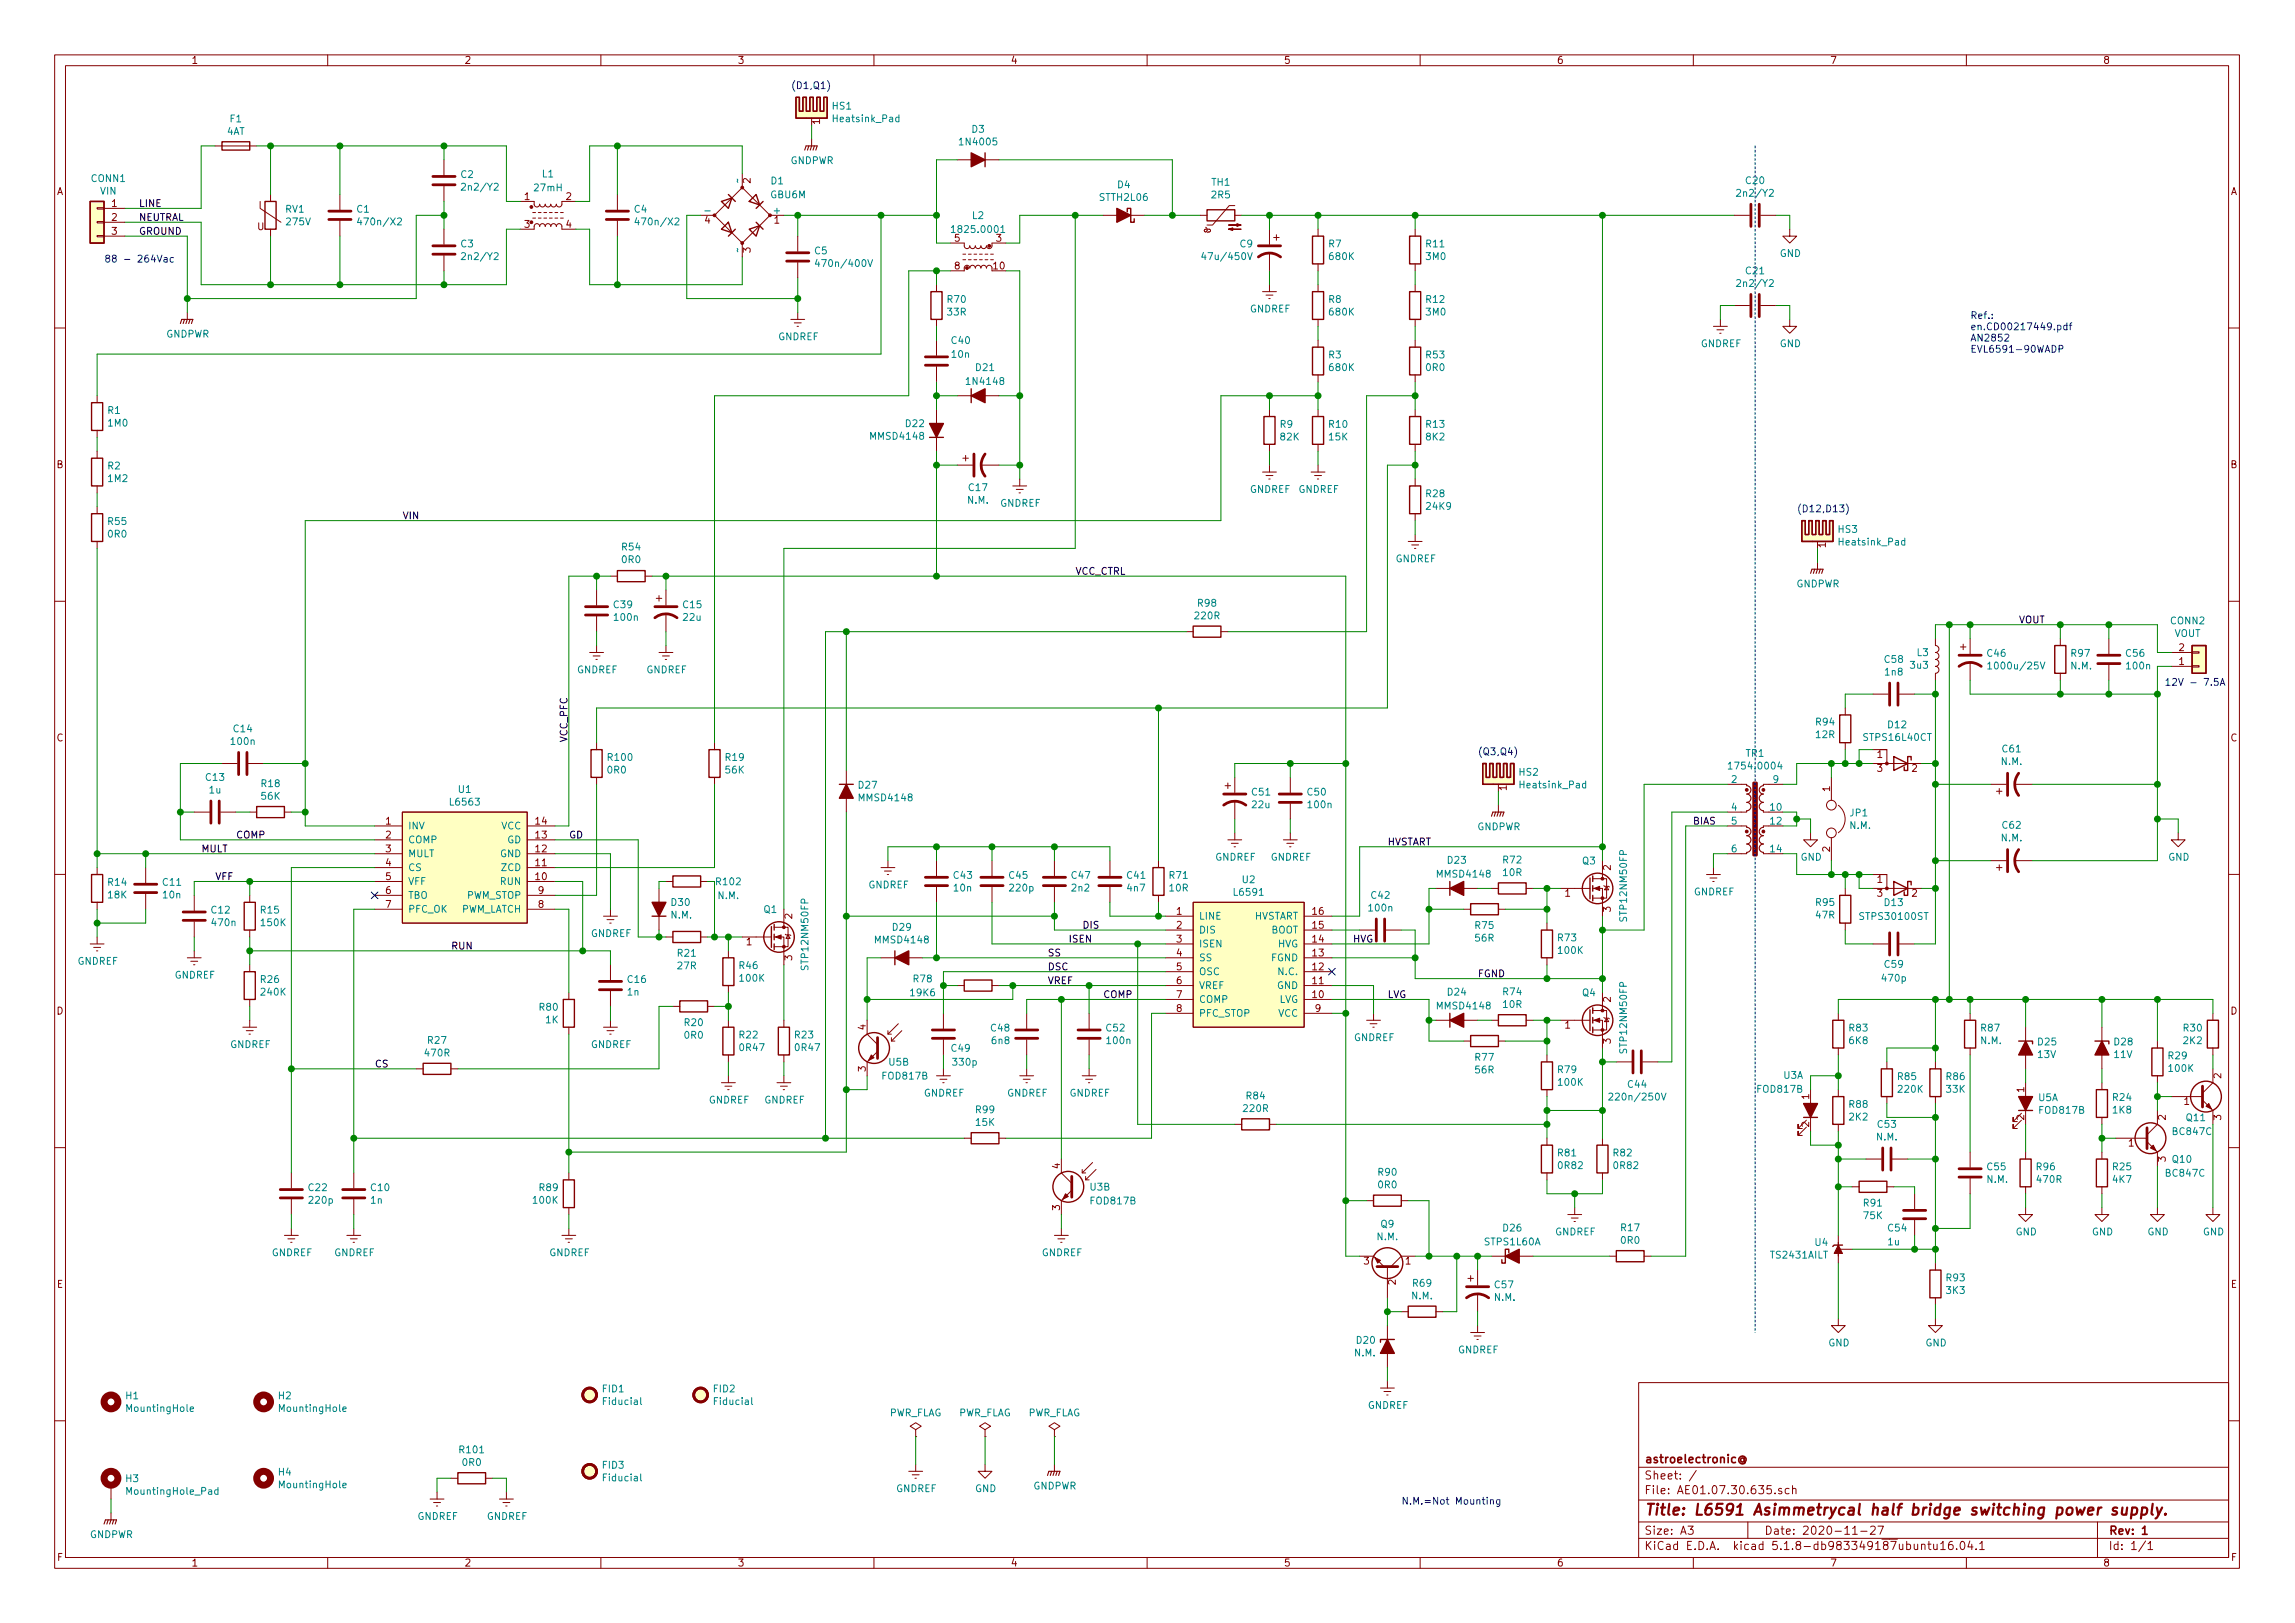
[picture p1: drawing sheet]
<svg xmlns="http://www.w3.org/2000/svg" width="420mm" height="297mm" viewBox="0 0 420 297" stroke-linecap="round" stroke-linejoin="round" font-family="sans-serif">
<defs><g id="words">
<text font-size="2.8" fill="#840000" x="301" y="277.3">Title: L6591 Asimmetrycal half bridge switching power supply.</text>
<g font-size="2.1" fill="#840000">
<text x="301" y="267.8">astroelectronic@</text>
<text x="301" y="273.5">File: AE01.07.30.635.sch</text>
<text x="301" y="270.8">Sheet: /</text>
<text x="301" y="280.9">Size: A3</text>
<text x="323" y="280.9">Date: 2020-11-27</text>
<text x="386" y="280.9">Rev: 1</text>
<text x="301" y="283.7">KiCad E.D.A. kicad 5.1.8-db983349187ubuntu16.04.1</text>
<text x="386" y="283.7">Id: 1/1</text>
</g>
<g font-size="1.8" fill="#840000">
<text x="35" y="11.7">1</text>
<text x="85" y="11.7">2</text>
<text x="135" y="11.7">3</text>
<text x="185" y="11.7">4</text>
<text x="235" y="11.7">5</text>
<text x="285" y="11.7">6</text>
<text x="335" y="11.7">7</text>
<text x="385" y="11.7">8</text>
<text x="150.1" y="22.7" transform="rotate(-90 150.1 22.7)">1</text>
<text x="10.4" y="35.7">A</text>
<text x="137.4" y="33.5" transform="rotate(-90 137.4 33.5)">2</text>
<text x="408.4" y="35.7">A</text>
<text x="20.5" y="37.9">1</text>
<text x="20.5" y="40.4">2</text>
<text x="96" y="36.6">1</text>
<text x="96" y="41.7">3</text>
<text x="103.7" y="36.6">2</text>
<text x="103.7" y="41.7">4</text>
<text x="129.1" y="40.9">4</text>
<text x="141.8" y="40.9">1</text>
<text x="20.5" y="43">3</text>
<text x="47.1" y="42.1">U</text>
<text x="137.4" y="46.2" transform="rotate(-90 137.4 46.2)">3</text>
<text x="174.8" y="44.2">5</text>
<text x="182.4" y="44.2">3</text>
<text x="174.8" y="49.3">8</text>
<text x="181.9" y="49.3">10</text>
<text x="10.4" y="85.7">B</text>
<text x="408.4" y="85.7">B</text>
<text x="334.3" y="100.2" transform="rotate(-90 334.3 100.2)">1</text>
<text x="398.9" y="119.2">2</text>
<text x="398.9" y="121.7">1</text>
<text x="10.4" y="135.7">C</text>
<text x="408.4" y="135.7">C</text>
<text x="343.7" y="138.7">1</text>
<text x="343.7" y="141.3">3</text>
<text x="350" y="141.3">2</text>
<text x="275.8" y="144.7" transform="rotate(-90 275.8 144.7)">1</text>
<text x="335" y="144.8" transform="rotate(-90 335 144.8)">1</text>
<text x="70.6" y="150.9">1</text>
<text x="70.6" y="153.5">2</text>
<text x="70.6" y="156">3</text>
<text x="98.1" y="156">12</text>
<text x="98.1" y="153.5">13</text>
<text x="98.1" y="150.9">14</text>
<text x="335" y="155.9" transform="rotate(-90 335 155.9)">2</text>
<text x="70.6" y="158.5">4</text>
<text x="70.6" y="161.1">5</text>
<text x="98.1" y="161.1">10</text>
<text x="98.1" y="158.5">11</text>
<text x="294.9" y="159.3" transform="rotate(-90 294.9 159.3)">2</text>
<text x="343.7" y="161.6">1</text>
<text x="70.6" y="163.6">6</text>
<text x="70.6" y="166.2">7</text>
<text x="98.6" y="166.2">8</text>
<text x="98.6" y="163.6">9</text>
<text x="215.4" y="167.4">1</text>
<text x="240.3" y="167.4">16</text>
<text x="286.5" y="164.1">1</text>
<text x="294.9" y="166.9" transform="rotate(-90 294.9 166.9)">3</text>
<text x="343.7" y="164.1">3</text>
<text x="350" y="164.1">2</text>
<text x="136.7" y="173">1</text>
<text x="145" y="168.2" transform="rotate(-90 145 168.2)">2</text>
<text x="215.4" y="170">2</text>
<text x="215.4" y="172.5">3</text>
<text x="240.3" y="172.5">14</text>
<text x="240.3" y="170">15</text>
<text x="145" y="175.8" transform="rotate(-90 145 175.8)">3</text>
<text x="215.4" y="175">4</text>
<text x="215.4" y="177.6">5</text>
<text x="240.3" y="177.6">12</text>
<text x="240.3" y="175">13</text>
<text x="10.4" y="185.7">D</text>
<text x="215.4" y="180.1">6</text>
<text x="215.4" y="182.7">7</text>
<text x="215.4" y="185.2">8</text>
<text x="240.3" y="182.7">10</text>
<text x="240.3" y="180.1">11</text>
<text x="240.8" y="185.2">9</text>
<text x="294.9" y="183.4" transform="rotate(-90 294.9 183.4)">2</text>
<text x="408.4" y="185.7">D</text>
<text x="158.5" y="188.5" transform="rotate(-90 158.5 188.5)">4</text>
<text x="286.5" y="188.3">1</text>
<text x="294.9" y="191" transform="rotate(-90 294.9 191)">3</text>
<text x="158.5" y="196.1" transform="rotate(-90 158.5 196.1)">3</text>
<text x="406.7" y="197.4" transform="rotate(-90 406.7 197.4)">2</text>
<text x="331.2" y="201.2" transform="rotate(-90 331.2 201.2)">1</text>
<text x="370.6" y="199.9" transform="rotate(-90 370.6 199.9)">1</text>
<text x="399.9" y="202.2">1</text>
<text x="331.2" y="206.3" transform="rotate(-90 331.2 206.3)">2</text>
<text x="370.6" y="205" transform="rotate(-90 370.6 205)">2</text>
<text x="389.7" y="209.8">1</text>
<text x="396.5" y="205" transform="rotate(-90 396.5 205)">2</text>
<text x="406.7" y="205" transform="rotate(-90 406.7 205)">3</text>
<text x="194.1" y="213.9" transform="rotate(-90 194.1 213.9)">4</text>
<text x="396.5" y="212.6" transform="rotate(-90 396.5 212.6)">3</text>
<text x="194.1" y="221.5" transform="rotate(-90 194.1 221.5)">3</text>
<text x="249.7" y="231.4">3</text>
<text x="257.3" y="231.4">1</text>
<text x="10.4" y="235.7">E</text>
<text x="255.5" y="235.1" transform="rotate(-90 255.5 235.1)">2</text>
<text x="408.4" y="235.7">E</text>
<text x="10.5" y="285.7">F</text>
<text x="35" y="286.7">1</text>
<text x="85" y="286.7">2</text>
<text x="135" y="286.7">3</text>
<text x="185" y="286.7">4</text>
<text x="235" y="286.7">5</text>
<text x="285" y="286.7">6</text>
<text x="335" y="286.7">7</text>
<text x="385" y="286.7">8</text>
<text x="408.5" y="285.7">F</text>
</g>
<g font-size="1.8" fill="#0000c2">
<text x="144.8" y="16.3">(D1,Q1)</text>
<text x="19" y="48">88 - 264Vac</text>
<text x="360.7" y="58.4">Ref.:</text>
<text x="360.7" y="60.4">en.CD00217449.pdf</text>
<text x="360.7" y="62.5">AN2852</text>
<text x="360.7" y="64.6">EVL6591-90WADP</text>
<text x="328.9" y="93.8">(D12,D13)</text>
<text x="396.2" y="125.5">12V - 7.5A</text>
<text x="270.5" y="138.2">(Q3,Q4)</text>
<text x="256.5" y="275.4">N.M.=Not Mounting</text>
</g>
<g font-size="1.8" fill="#008484">
<text x="42.2" y="22.4">F1</text>
<text x="152.4" y="20.1">HS1</text>
<text x="152.8" y="22.4">Heatsink_Pad</text>
<text x="41.5" y="24.7">4AT</text>
<text x="176" y="26.6">1N4005</text>
<text x="178" y="24.3">D3</text>
<text x="16.7" y="33.3">CONN1</text>
<text x="18.4" y="35.6">VIN</text>
<text x="84.4" y="32.6">C2</text>
<text x="85" y="34.9">2n2/Y2</text>
<text x="97.9" y="35">27mH</text>
<text x="99.3" y="32.5">L1</text>
<text x="141.2" y="33.7">D1</text>
<text x="144.7" y="30">GNDPWR</text>
<text x="204.6" y="34.5">D4</text>
<text x="221.8" y="34">TH1</text>
<text x="319.7" y="33.7">C20</text>
<text x="52.3" y="38.9">RV1</text>
<text x="52.5" y="41.2">275V</text>
<text x="65.4" y="38.9">C1</text>
<text x="66.2" y="41.2">470n/X2</text>
<text x="116.2" y="38.9">C4</text>
<text x="117" y="41.2">470n/X2</text>
<text x="129.3" y="39.2">-</text>
<text x="141.1" y="36.3">GBU6M</text>
<text x="141.7" y="39.2">+</text>
<text x="178.1" y="40.1">L2</text>
<text x="201.4" y="36.8">STTH2L06</text>
<text x="221.9" y="36.3">2R5</text>
<text x="318.5" y="36">2n2/Y2</text>
<text x="84.4" y="45.3">C3</text>
<text x="85" y="47.6">2n2/Y2</text>
<text x="149.2" y="46.5">C5</text>
<text x="174.9" y="42.6">1825.0001</text>
<text x="220.8" y="47.6">47u/450V</text>
<text x="227.1" y="45.3">C9</text>
<text x="243.3" y="45.3">R7</text>
<text x="243.5" y="47.6">680K</text>
<text x="261.1" y="45.3">R11</text>
<text x="261.2" y="47.6">3M0</text>
<text x="325.8" y="47">GND</text>
<text x="150.1" y="48.9">470n/400V</text>
<text x="318.5" y="52.5">2n2/Y2</text>
<text x="319.7" y="50.2">C21</text>
<text x="173.5" y="55.4">R70</text>
<text x="173.5" y="57.7">33R</text>
<text x="228.8" y="57.2">GNDREF</text>
<text x="243.3" y="55.4">R8</text>
<text x="243.5" y="57.7">680K</text>
<text x="261.1" y="55.4">R12</text>
<text x="261.2" y="57.7">3M0</text>
<text x="30.4" y="61.8">GNDPWR</text>
<text x="142.4" y="62.3">GNDREF</text>
<text x="174.3" y="63">C40</text>
<text x="174.3" y="65.5">10n</text>
<text x="243.3" y="65.6">R3</text>
<text x="261.1" y="65.6">R53</text>
<text x="311.4" y="63.5">GNDREF</text>
<text x="325.8" y="63.5">GND</text>
<text x="177.2" y="70.4">1N4148</text>
<text x="178.7" y="67.9">D21</text>
<text x="243.5" y="67.9">680K</text>
<text x="261.1" y="67.9">0R0</text>
<text x="19.8" y="75.8">R1</text>
<text x="19.9" y="78.1">1M0</text>
<text x="159.6" y="80.5">MMSD4148</text>
<text x="165.9" y="78.2">D22</text>
<text x="234.4" y="78.3">R9</text>
<text x="234.5" y="80.6">82K</text>
<text x="243.4" y="78.3">R10</text>
<text x="243.4" y="80.6">15K</text>
<text x="261.1" y="78.3">R13</text>
<text x="261.1" y="80.6">8K2</text>
<text x="19.8" y="85.9">R2</text>
<text x="19.9" y="88.2">1M2</text>
<text x="177.4" y="89.9">C17</text>
<text x="177.2" y="92.2">N.M.</text>
<text x="183.1" y="92.7">GNDREF</text>
<text x="228.8" y="90.2">GNDREF</text>
<text x="237.7" y="90.2">GNDREF</text>
<text x="261.1" y="91">R28</text>
<text x="261.3" y="93.3">24K9</text>
<text x="19.8" y="96.1">R55</text>
<text x="19.8" y="98.4">0R0</text>
<text x="113.9" y="100.7">R54</text>
<text x="336.6" y="97.5">HS3</text>
<text x="336.9" y="99.8">Heatsink_Pad</text>
<text x="113.9" y="103.1">0R0</text>
<text x="255.5" y="102.9">GNDREF</text>
<text x="328.8" y="107.5">GNDPWR</text>
<text x="112.4" y="111.3">C39</text>
<text x="112.6" y="113.6">100n</text>
<text x="125.1" y="111.3">C15</text>
<text x="125.2" y="113.6">22u</text>
<text x="218.9" y="113.3">220R</text>
<text x="219.4" y="111">R98</text>
<text x="397.4" y="114.3">CONN2</text>
<text x="398.1" y="116.6">VOUT</text>
<text x="105.6" y="123.2">GNDREF</text>
<text x="118.3" y="123.2">GNDREF</text>
<text x="345.1" y="121.3">C58</text>
<text x="345.2" y="123.6">1n8</text>
<text x="349.8" y="122.4">3u3</text>
<text x="351" y="120.1">L3</text>
<text x="363.9" y="120.2">C46</text>
<text x="364.8" y="122.5">1000u/25V</text>
<text x="379.2" y="122.5">N.M.</text>
<text x="379.2" y="120.2">R97</text>
<text x="389.3" y="120.2">C56</text>
<text x="389.5" y="122.5">100n</text>
<text x="42.4" y="136.3">100n</text>
<text x="42.8" y="134">C14</text>
<text x="332.5" y="132.8">R94</text>
<text x="332.5" y="135.1">12R</text>
<text x="341.4" y="135.6">STPS16L40CT</text>
<text x="345.7" y="133.3">D12</text>
<text x="366.6" y="137.7">C61</text>
<text x="37.7" y="142.9">C13</text>
<text x="111.3" y="141.6">0R0</text>
<text x="111.4" y="139.3">R100</text>
<text x="132.9" y="139.3">R19</text>
<text x="132.9" y="141.6">56K</text>
<text x="278.2" y="142">HS2</text>
<text x="317" y="143.3">2</text>
<text x="317.1" y="140.8">1754.0004</text>
<text x="319.6" y="138.5">TR1</text>
<text x="324.6" y="143.3">9</text>
<text x="366.4" y="140">N.M.</text>
<text x="38.4" y="145.2">1u</text>
<text x="47.9" y="144.1">R18</text>
<text x="47.9" y="146.4">56K</text>
<text x="82.6" y="147.4">L6563</text>
<text x="84" y="145.1">U1</text>
<text x="157.2" y="144.3">D27</text>
<text x="157.5" y="146.6">MMSD4148</text>
<text x="229.3" y="145.6">C51</text>
<text x="229.3" y="147.9">22u</text>
<text x="239.4" y="145.6">C50</text>
<text x="239.6" y="147.9">100n</text>
<text x="278.5" y="144.3">Heatsink_Pad</text>
<text x="317" y="148.4">4</text>
<text x="324.2" y="148.4">10</text>
<text x="338.7" y="149.4">JP1</text>
<text x="74.7" y="151.8">INV</text>
<text x="74.7" y="154.3">COMP</text>
<text x="91.8" y="151.8">VCC</text>
<text x="92.9" y="154.3">GD</text>
<text x="270.4" y="152">GNDPWR</text>
<text x="317" y="150.9">5</text>
<text x="317" y="156">6</text>
<text x="324.2" y="150.9">12</text>
<text x="324.2" y="156">14</text>
<text x="338.7" y="151.7">N.M.</text>
<text x="366.4" y="154">N.M.</text>
<text x="366.6" y="151.7">C62</text>
<text x="74.7" y="156.9">MULT</text>
<text x="74.7" y="159.4">CS</text>
<text x="74.7" y="162">VFF</text>
<text x="91.6" y="156.9">GND</text>
<text x="91.7" y="162">RUN</text>
<text x="91.9" y="159.4">ZCD</text>
<text x="174.7" y="160.8">C43</text>
<text x="184.8" y="160.8">C45</text>
<text x="196.2" y="160.8">C47</text>
<text x="206.4" y="160.8">C41</text>
<text x="214.1" y="160.8">R71</text>
<text x="222.5" y="157.5">GNDREF</text>
<text x="227.5" y="161.6">U2</text>
<text x="232.6" y="157.5">GNDREF</text>
<text x="263.3" y="160.6">MMSD4148</text>
<text x="265.1" y="158.1">D23</text>
<text x="275.2" y="158">R72</text>
<text x="275.2" y="160.3">10R</text>
<text x="289.7" y="158.2">Q3</text>
<text x="329.6" y="157.5">GND</text>
<text x="397" y="157.5">GND</text>
<text x="19.8" y="162.1">R14</text>
<text x="19.8" y="164.4">18K</text>
<text x="29.9" y="162.1">C11</text>
<text x="29.9" y="164.4">10n</text>
<text x="38.8" y="167.2">C12</text>
<text x="47.8" y="167.2">R15</text>
<text x="74.7" y="164.5">TBO</text>
<text x="74.7" y="167">PFC_OK</text>
<text x="84.2" y="167">PWM_LATCH</text>
<text x="85.4" y="164.5">PWM_STOP</text>
<text x="123" y="165.8">D30</text>
<text x="131.2" y="162">R102</text>
<text x="131.5" y="164.6">N.M.</text>
<text x="139.9" y="167.1">Q1</text>
<text x="159" y="162.6">GNDREF</text>
<text x="174.7" y="163.2">10n</text>
<text x="185" y="163.2">220p</text>
<text x="196.3" y="163.2">2n2</text>
<text x="206.5" y="163.2">4n7</text>
<text x="214.1" y="163.2">10R</text>
<text x="226.1" y="163.9">L6591</text>
<text x="250.7" y="166.8">100n</text>
<text x="251.1" y="164.5">C42</text>
<text x="310.1" y="163.9">GNDREF</text>
<text x="332.5" y="165.8">R95</text>
<text x="345.1" y="165.8">D13</text>
<text x="38.9" y="169.5">470n</text>
<text x="47.9" y="169.5">150K</text>
<text x="108.2" y="171.5">GNDREF</text>
<text x="122.9" y="168.1">N.M.</text>
<text x="160.4" y="172.7">MMSD4148</text>
<text x="163.5" y="170.3">D29</text>
<text x="219.5" y="168.3">LINE</text>
<text x="219.5" y="170.9">DIS</text>
<text x="219.5" y="173.4">ISEN</text>
<text x="229.4" y="168.3">HVSTART</text>
<text x="232.6" y="170.9">BOOT</text>
<text x="233.9" y="173.4">HVG</text>
<text x="270.1" y="170">R75</text>
<text x="270.1" y="172.3">56R</text>
<text x="285.3" y="172.3">R73</text>
<text x="297.9" y="168.3" transform="rotate(-90 297.9 168.3)">STP12NM50FP</text>
<text x="332.5" y="168.1">47R</text>
<text x="340.8" y="168.4">STPS30100ST</text>
<text x="14.2" y="176.6">GNDREF</text>
<text x="32" y="179.1">GNDREF</text>
<text x="47.8" y="179.9">R26</text>
<text x="115" y="179.9">C16</text>
<text x="124.1" y="175.1">R21</text>
<text x="124.1" y="177.4">27R</text>
<text x="135.4" y="177.4">R46</text>
<text x="135.5" y="179.7">100K</text>
<text x="148" y="177.2" transform="rotate(-90 148 177.2)">STP12NM50FP</text>
<text x="167.3" y="179.8">R78</text>
<text x="219.5" y="175.9">SS</text>
<text x="219.5" y="178.5">OSC</text>
<text x="232.7" y="175.9">FGND</text>
<text x="234.2" y="178.5">N.C.</text>
<text x="285.4" y="174.6">100K</text>
<text x="344.7" y="179.7">470p</text>
<text x="345.1" y="177.1">C59</text>
<text x="47.9" y="182.2">240K</text>
<text x="98.8" y="185">R80</text>
<text x="114.9" y="182.2">1n</text>
<text x="166.8" y="182.3">19K6</text>
<text x="219.5" y="181">VREF</text>
<text x="219.5" y="183.6">COMP</text>
<text x="233.8" y="181">GND</text>
<text x="234.1" y="183.6">LVG</text>
<text x="263.3" y="184.7">MMSD4148</text>
<text x="265.1" y="182.2">D24</text>
<text x="275.2" y="182.2">R74</text>
<text x="275.2" y="184.5">10R</text>
<text x="289.7" y="182.3">Q4</text>
<text x="42.1" y="191.8">GNDREF</text>
<text x="78.4" y="191">R27</text>
<text x="99.9" y="187.3">1K</text>
<text x="108.2" y="191.8">GNDREF</text>
<text x="125.4" y="187.8">R20</text>
<text x="125.4" y="190.1">0R0</text>
<text x="135.4" y="190.1">R22</text>
<text x="145.6" y="190.1">R23</text>
<text x="181.5" y="188.8">C48</text>
<text x="181.7" y="191.1">6n8</text>
<text x="202.6" y="188.8">C52</text>
<text x="202.8" y="191.1">100n</text>
<text x="219.5" y="186.1">PFC_STOP</text>
<text x="234" y="186.1">VCC</text>
<text x="247.9" y="190.5">GNDREF</text>
<text x="338.6" y="188.8">R83</text>
<text x="338.6" y="191.1">6K8</text>
<text x="362.7" y="191.1">N.M.</text>
<text x="362.7" y="188.8">R87</text>
<text x="373.2" y="191.3">D25</text>
<text x="387.1" y="191.3">D28</text>
<text x="399.8" y="188.8">R30</text>
<text x="399.8" y="191.1">2K2</text>
<text x="77.9" y="193.4">470R</text>
<text x="135.5" y="192.4">0R47</text>
<text x="145.7" y="192.4">0R47</text>
<text x="161.7" y="197.6">FOD817B</text>
<text x="162.8" y="195">U5B</text>
<text x="174.2" y="192.5">C49</text>
<text x="174.6" y="195">330p</text>
<text x="270.1" y="194.1">R77</text>
<text x="270.1" y="196.5">56R</text>
<text x="285.3" y="196.4">R79</text>
<text x="297.9" y="192.5" transform="rotate(-90 297.9 192.5)">STP12NM50FP</text>
<text x="326.5" y="197.4">U3A</text>
<text x="347.5" y="197.7">R85</text>
<text x="356.4" y="197.7">R86</text>
<text x="373.1" y="193.6">13V</text>
<text x="387.1" y="193.6">11V</text>
<text x="397" y="193.9">R29</text>
<text x="397.2" y="196.2">100K</text>
<text x="129.7" y="202">GNDREF</text>
<text x="139.9" y="202">GNDREF</text>
<text x="169.1" y="200.7">GNDREF</text>
<text x="178.7" y="203.7">R99</text>
<text x="184.4" y="200.7">GNDREF</text>
<text x="195.8" y="200.7">GNDREF</text>
<text x="227.8" y="203.5">220R</text>
<text x="228.2" y="201.2">R84</text>
<text x="285.4" y="198.7">100K</text>
<text x="295.4" y="201.4">220n/250V</text>
<text x="298.1" y="199.1">C44</text>
<text x="321.9" y="200">FOD817B</text>
<text x="338.6" y="202.8">R88</text>
<text x="347.6" y="200">220K</text>
<text x="356.4" y="200">33K</text>
<text x="373.2" y="201.5">U5A</text>
<text x="373.5" y="203.8">FOD817B</text>
<text x="386.9" y="201.5">R24</text>
<text x="386.9" y="203.8">1K8</text>
<text x="178.7" y="206.1">15K</text>
<text x="338.6" y="205.1">2K2</text>
<text x="343.6" y="208.7">N.M.</text>
<text x="343.8" y="206.4">C53</text>
<text x="397.9" y="207.7">BC847C</text>
<text x="400.3" y="205.2">Q11</text>
<text x="252.4" y="215.2">R90</text>
<text x="285.3" y="211.6">R81</text>
<text x="285.4" y="214">0R82</text>
<text x="295.4" y="211.6">R82</text>
<text x="295.6" y="214">0R82</text>
<text x="363.9" y="214.2">C55</text>
<text x="372.9" y="214.2">R96</text>
<text x="386.9" y="214.2">R25</text>
<text x="396.6" y="215.4">BC847C</text>
<text x="397.8" y="212.8">Q10</text>
<text x="56.5" y="218">C22</text>
<text x="56.7" y="220.3">220p</text>
<text x="67.9" y="220.3">1n</text>
<text x="68" y="218">C10</text>
<text x="97.7" y="220.3">100K</text>
<text x="98.8" y="218">R89</text>
<text x="199.6" y="217.9">U3B</text>
<text x="199.8" y="220.4">FOD817B</text>
<text x="252.4" y="217.5">0R0</text>
<text x="341.2" y="220.8">R91</text>
<text x="363.8" y="216.5">N.M.</text>
<text x="373" y="216.5">470R</text>
<text x="386.9" y="216.5">4K7</text>
<text x="252.1" y="227">N.M.</text>
<text x="252.8" y="224.7">Q9</text>
<text x="271.9" y="227.9">STPS1L60A</text>
<text x="275.2" y="225.4">D26</text>
<text x="284.7" y="226.1">GNDREF</text>
<text x="296.8" y="225.3">R17</text>
<text x="296.8" y="227.6">0R0</text>
<text x="341.2" y="223.1">75K</text>
<text x="345.7" y="227.9">1u</text>
<text x="345.7" y="225.4">C54</text>
<text x="369" y="226.1">GND</text>
<text x="383" y="226.1">GND</text>
<text x="393.1" y="226.1">GND</text>
<text x="403.3" y="226.1">GND</text>
<text x="49.7" y="229.9">GNDREF</text>
<text x="61.2" y="229.9">GNDREF</text>
<text x="100.5" y="229.9">GNDREF</text>
<text x="190.7" y="229.9">GNDREF</text>
<text x="324.3" y="230.3">TS2431AILT</text>
<text x="332.3" y="228">U4</text>
<text x="258.5" y="237.8">N.M.</text>
<text x="258.7" y="235.5">R69</text>
<text x="273.6" y="238.1">N.M.</text>
<text x="273.7" y="235.8">C57</text>
<text x="356.4" y="234.5">R93</text>
<text x="356.4" y="236.8">3K3</text>
<text x="248.4" y="245.9">D20</text>
<text x="248" y="248.2">N.M.</text>
<text x="266.9" y="247.7">GNDREF</text>
<text x="334.7" y="246.4">GND</text>
<text x="352.5" y="246.4">GND</text>
<text x="23.1" y="256.1">H1</text>
<text x="51" y="256.1">H2</text>
<text x="110.4" y="254.8">FID1</text>
<text x="110.6" y="257.1">Fiducial</text>
<text x="130.7" y="254.8">FID2</text>
<text x="130.9" y="257.1">Fiducial</text>
<text x="250.4" y="257.8">GNDREF</text>
<text x="23.4" y="258.4">MountingHole</text>
<text x="51.4" y="258.4">MountingHole</text>
<text x="162.7" y="259.2">PWR_FLAG</text>
<text x="175.4" y="259.2">PWR_FLAG</text>
<text x="188.1" y="259.2">PWR_FLAG</text>
<text x="84.3" y="266">R101</text>
<text x="84.7" y="268.3">0R0</text>
<text x="110.4" y="268.8">FID3</text>
<text x="23.1" y="271.3">H3</text>
<text x="23.6" y="273.6">MountingHole_Pad</text>
<text x="51" y="270.1">H4</text>
<text x="51.4" y="272.4">MountingHole</text>
<text x="110.6" y="271.1">Fiducial</text>
<text x="164" y="273.1">GNDREF</text>
<text x="178.5" y="273.1">GND</text>
<text x="189.1" y="272.6">GNDPWR</text>
<text x="16.4" y="281.5">GNDPWR</text>
<text x="76.4" y="278.2">GNDREF</text>
<text x="89.1" y="278.2">GNDREF</text>
</g>
<g font-size="1.8">
<text x="25.4" y="37.9">LINE</text>
<text x="25.4" y="40.4">NEUTRAL</text>
<text x="25.4" y="43">GROUND</text>
<text x="73.7" y="95">VIN</text>
<text x="196.8" y="105.2">VCC_CTRL</text>
<text x="369.6" y="114.1">VOUT</text>
<text x="103.9" y="135.9" transform="rotate(-90 103.9 135.9)">VCC_PFC</text>
<text x="36.8" y="156">MULT</text>
<text x="43.2" y="153.5">COMP</text>
<text x="104.1" y="153.5">GD</text>
<text x="254" y="154.7">HVSTART</text>
<text x="309.9" y="150.9">BIAS</text>
<text x="39.4" y="161.1">VFF</text>
<text x="82.5" y="173.8">RUN</text>
<text x="195.6" y="172.5">ISEN</text>
<text x="198.1" y="170">DIS</text>
<text x="247.6" y="172.5">HVG</text>
<text x="191.8" y="177.6">DSC</text>
<text x="191.8" y="175">SS</text>
<text x="270.5" y="178.9">FGND</text>
<text x="191.8" y="180.1">VREF</text>
<text x="201.9" y="182.7">COMP</text>
<text x="254" y="182.7">LVG</text>
<text x="68.6" y="195.4">CS</text>
</g>
</g></defs>
<g fill="none" stroke="#840000" stroke-width=".18">
<path d="M10 10h400v277h-400zM12 12h396v273.1h-396zM60 10v2M110 10v2M160 10v2M210 10v2M260 10v2M310 10v2M360 10v2M17.8 38h1.2v.3h-1.2zM19 38.1h3.9M39.4 26.7h7.6"/>
<path d="M47.6 36.9v1.2l3.8 2.6M49.5 35.6v1.3M62.2 35.6v2.8M81.3 29.2v2.8M81.3 34.1v2.8M95.2 36.9h2.6v.7l.4 .3 .4-.1 .2-.4 .1 .3 .3 .2 .4-.1 .2-.4 .1 .3 .4 .2 .3-.1 .2-.4 .4 .5 .5-.1 .2-.4 .1 .4 .5 .1 .3-.3 .1-.7h2.5M97.5 39.9h.5M97.5 38.9h.5M98.6 39.9h.5M98.6 38.9h.5M99.6 39.9h.5M99.6 38.9h.5"/>
<path d="M100.6 39.9h.5M100.6 38.9h.5M101.6 39.9h.5M101.6 38.9h.5M102.6 39.9h.5M102.6 38.9h.5M113 35.6v2.8M128.3 39.4h2.5M135.9 34.3l5.1 5.1-5.1 5.1-5.1-5.1zM135.9 31.8v2.5M141 39.4h2.5M148.6 25.4v1.3"/>
<path d="M175.3 29.2h7.6M201.9 39.4h7.6M219.7 39.4h1.3M226.1 37.6h-1.1l-3 3.6h-1M226.1 39.4h1.2M317.5 39.4h2.8M322.3 39.4h2.8M17.8 43.1h1.2v.2h-1.2zM17.8 40.5h1.2v.3h-1.2zM19 40.7h3.9M19 43.2h3.9M34.3 57.2v1.3"/>
<path d="M49.5 41.9v1.3M62.2 40.4v2.8M81.3 41.9v2.8M81.3 46.8v2.8M95.2 41.9h2.6v-.6l.4-.4 .4 .2 .2 .3 .1-.3 .3-.2 .4 .2 .2 .3 .1-.3 .3-.2 .5 .2 .1 .3 .2-.3 .2-.2 .5 .2 .2 .3 .2-.4 .3-.1 .4 .4 .1 .6h2.5M113 40.4v2.8M135.9 44.5v2.5M144.8 58.5h2.5M145.4 59.1h1.3M145.9 59.7h.3M146 43.2v2.8M146 48v2.8"/>
<path d="M146 57.2v1.3M171.4 52.1v1.3M171.4 58.5v1.2M174 44.5h2.5l.1 .7 .4 .3 .3-.1 .2-.4 .1 .3 .4 .2 .4-.1 .2-.4 .1 .3 .3 .2 .4-.1 .2-.4 .3 .5 .5-.1 .2-.4 .2 .4 .4 .1 .4-.3v-.7h2.5M176.3 47.5h.5M176.3 46.5h.5M177.3 47.5h.5M177.3 46.5h.5M178.3 47.5h.5M178.3 46.5h.5M179.3 47.5h.5M179.3 46.5h.5"/>
<path d="M180.3 47.5h.5M180.3 46.5h.5M181.4 47.5h.5M181.4 46.5h.5M181.6 49.1l-.1-.3-.3-.2-.4 .1-.2 .4-.1-.3-.3-.2-.4 .1-.2 .4-.1-.3-.4-.2-.3 .1-.2 .4-.4-.5-.5 .1-.2 .4-.1-.4-.5-.1-.3 .3-.1 .7h-2.5M220.7 41.6l.2 .2 .1 .3-.1 .3h-.3l-.1-.3 .1-.2h.8l.2 .2-.1 .3h-.3l-.1 .2M231.1 53.4h2.6M231.8 54h1.2M232.3 54.6h.2M232.4 41.9v2.8M232.4 46.3v3.3M232.4 52.1v1.3"/>
<path d="M233.2 43.5h1M233.7 43v1M241.3 41.9v1.3M241.3 48.3v1.3M241.3 52.1v1.3M241.3 58.5v1.2M259.1 41.9v1.3M259.1 48.3v1.3M259.1 52.1v1.3M259.1 58.5v1.2M313.7 59.7h2.5M315 58.5v1.2"/>
<path d="M317.5 55.9h2.8M322.3 55.9h2.8M327.7 41.9v1.3h1.2l-1.2 1.3-1.3-1.3h1.3M327.7 58.5v1.2h1.2l-1.2 1.3-1.3-1.3h1.3M10 60h2M17.8 72.4v1.3M17.8 78.8v1.2M171.4 62.3v2.8M171.4 67.1v2.8M171.4 75v7.6M175.3 72.4h7.6M232.4 75v1.2"/>
<path d="M241.3 62.3v1.2M241.3 68.6v1.3M241.3 75v1.2M259.1 62.3v1.2M259.1 68.6v1.3M259.1 75v1.2M314.3 60.4h1.3M314.8 61h.3M408 60h2M17.8 82.6v1.3M17.8 88.9v1.3M17.8 92.7v1.3"/>
<path d="M17.8 99.1v1.3M175.3 85.1h2.8M176.3 83.9h1M176.8 83.3v1.1M179.6 85.1h3.3M185.4 88.9h2.6M186.1 89.6h1.2M186.6 90.2h.2M186.7 87.7v1.2M231.1 86.4h2.6M231.8 87h1.2M232.3 87.7h.2"/>
<path d="M232.4 81.3v1.3M232.4 85.1v1.3M240 86.4h2.6M240.7 87h1.2M241.2 87.7h.2M241.3 81.3v1.3M241.3 85.1v1.3M257.8 99.1h2.5M258.4 99.7h1.3M259.1 81.3v1.3M259.1 87.7v1.2M259.1 94v1.3"/>
<path d="M259.1 97.8v1.3M10 110h2M107.9 119.4h2.6M109.2 108v2.8M109.2 112.8v2.8M109.2 118.1v1.3M111.8 105.4h1.2M118.1 105.4h1.3M120.1 109.5h1.1M120.6 119.4h2.6M120.6 109v1M121.9 108v2.8"/>
<path d="M121.9 112.3v3.3M121.9 118.1v1.3M217.2 115.6h1.2M223.5 115.6h1.3M259 100.4h.2M332.7 102.9v1.3M354.3 116.9v1.2a.63 .63 0 0 1 .7 .7 .63 .63 0 0 1-.7 .6 .63 .63 0 0 1 .7 .7 .63 .63 0 0 1-.7 .6 .63 .63 0 0 1 .7 .6 .63 .63 0 0 1-.7 .7 .63 .63 0 0 1 .7 .6 .63 .63 0 0 1-.7 .6v1.3M358.9 118.4h1M359.4 117.9v1M360.7 116.9v2.8M377.2 116.9v1.2M386.1 116.9v2.8"/>
<path d="M397.5 119.4h3.8M401.3 119.3h1.3v.2h-1.3zM408 110h2M40.6 139.7h2.8M45.5 139.7h2.8M108.6 120.1h1.3M109.1 120.7h.2M109.2 135.9v1.3M121.3 120.1h1.3M121.8 120.7h.2M130.8 135.9v1.3M337.8 129.6v1.2"/>
<path d="M337.8 135.9v1.3M342.9 139.7h2.5M342.9 127h2.8M342.9 137.2h2.5M344.2 137.2h1.2v2.5h6.4M347.7 127h2.8M360.7 121.2v3.3M377.2 123.2v1.3M386.1 121.7v2.8M397.5 122h3.8M401.3 121.8h1.3v.3h-1.3zM17.8 158.8v1.3"/>
<path d="M26.7 158.8v2.8M35.6 148.6h2.8M40.4 148.6h2.8M45.7 148.6h1.3M52.1 148.6h1.2M68.6 153.7h5.1M68.6 158.8h5.1M68.6 151.2h5.1M68.6 156.2h5.1M73.7 148.6h22.8v20.3h-22.8zM96.5 153.7h5.1M96.5 158.8h5.1"/>
<path d="M96.5 151.2h5.1M96.5 156.2h5.1M109.2 142.3v1.2M130.8 142.3v1.2M154.9 141v7.6M161.3 158.8h2.5M161.9 159.4h1.3M162.6 157.5v1.3M171.4 157.5v2.8M181.6 157.5v2.8M193 157.5v2.8M203.2 157.5v2.8"/>
<path d="M212.1 157.5v1.3M224.3 143.8h1M224.8 153.7h2.5M224.8 143.3v1M225.4 154.3h1.3M225.9 155h.3M226.1 142.3v2.8M226.1 146.6v3.3M226.1 152.4v1.3M234.9 153.7h2.6M235.6 154.3h1.3M236.1 155h.2"/>
<path d="M236.2 142.3v2.8M236.2 147.1v2.8M236.2 152.4v1.3M274.3 147.4v1.2M293.4 157.5v3.3M313.7 158.8v1.3M316.2 151.2h3.6v.2M316.2 143.5h3.6v.3M319.8 156v.2h-3.6M319.8 148.4v.2h-3.6M322.8 151.2h1M322.8 148.6h1"/>
<path d="M322.8 143.5h3.6M322.8 156.2h1M331.5 152.4v1.3h1.2l-1.2 1.3-1.3-1.3h1.3M335.3 142.3v4.2M335.3 153.3v4.2M336.5 147.4a3.2 3.2 0 0 1 0 5M364.5 157.5h2.8M364.5 143.5h2.8M365.5 158.8h1M365.5 144.8h1M366 144.3v1M366 158.3v1"/>
<path d="M368.8 157.5h3.3M368.8 143.5h3.3M398.8 152.4v1.3h1.2l-1.2 1.3-1.3-1.3h1.3M10 160h2M16.5 172.8h2.5M17.1 173.4h1.3M17.7 174h.2M17.8 165.1v1.3M17.8 171.5v1.3M26.7 163.6v2.8M34.3 175.3h2.5M34.9 175.9h1.3"/>
<path d="M35.4 176.6h.3M35.6 163.9v2.8M35.6 168.7v2.8M35.6 174v1.3M45.7 163.9v1.2M45.7 170.2v1.3M45.7 176.6v1.2M68.6 161.3h5.1M68.6 163.9h5.1M68.6 166.4h5.1M96.5 161.3h5.1M96.5 163.9h5.1"/>
<path d="M96.5 166.4h5.1M110.5 167.7h2.5M111.1 168.3h1.3M111.6 168.9h.3M111.8 166.4v1.3M111.8 176.6v2.8M120.6 162.6v7.6M121.9 171.5h1.3M121.9 161.3h1.3M128.3 171.5h1.2M128.3 161.3h1.2M133.3 174v1.3"/>
<path d="M135.9 171.5h5.3M141.7 171.5h1.8v5.1M141.7 169.7h2.6v3.6h-2.6M143.5 166.4v3.3M143.8 171l.1 .1h.8l.1 .1M144.3 171.1l.4 .6h-.8zM161.3 175.3h7.6M162.4 160.1h.3M171.4 162.3v2.8M181.6 162.3v2.8M193 162.3v2.8M203.2 162.3v2.8"/>
<path d="M212.1 163.9v1.2M213.4 175.3h5M213.4 167.7h5M213.4 177.8h5M213.4 172.8h5M213.4 170.2h5M218.4 165.1h20.4v22.9h-20.4zM238.8 175.3h5M238.8 167.7h5M238.8 177.8h5M238.8 172.8h5M238.8 170.2h5"/>
<path d="M248.9 170.2h2.8M253.7 170.2h2.8M262.9 162.6h7.6M268 166.4h1.2M273 162.6h1.3M274.3 166.4h1.3M279.4 162.6h1.3M283.2 168.9v1.3M283.2 175.3v1.3M285.7 162.6h5.4M291.6 162.6h1.8v5.1M291.6 160.8h2.5v3.6h-2.5"/>
<path d="M293.6 162.1l.2 .1h.7l.1 .1M294.1 162.2l.4 .7h-.7zM312.4 160.1h2.6M313.1 160.7h1.2M313.6 161.3h.2M337.8 162.6v1.3M337.8 168.9v1.3M342.9 160.1h2.5M342.9 172.8h2.8M342.9 162.6h2.5M344.2 160.1h1.2v2.5h6.4M347.7 172.8h2.8"/>
<path d="M408 160h2M44.4 188h2.6M45.1 188.6h1.3M45.6 189.3h.2M45.7 182.9v1.3M45.7 186.7v1.3M76.2 195.6h1.3M82.5 195.6h1.3M104.1 181.6v1.3M104.1 188v1.3M110.5 188h2.5M111.1 188.6h1.3"/>
<path d="M111.6 189.3h.3M111.8 181.4v2.8M111.8 186.7v1.3M123.2 184.2h1.3M129.5 184.2h1.3M132.1 198.2h2.5M132.7 198.8h1.3M133.2 199.4h.3M133.3 180.4v1.2M133.3 186.7v1.3M133.3 193.1v1.2M133.3 196.9v1.3"/>
<path d="M142.2 198.2h2.6M142.9 198.8h1.2M143.4 199.4h.2M143.5 186.7v1.3M143.5 193.1v1.2M143.5 196.9v1.3M158.7 186.7v2.6l2 1.9M160.7 192.4l-2 1.9v2.6M162.6 189.3h.6M163.2 190.5h.6M164.5 187.4l-1.9 1.9v-.7M165.1 188.6l-1.9 1.9v-.6"/>
<path d="M171.4 196.9h2.6M172.1 197.5h1.3M172.6 198.2h.2M172.7 185.5v2.8M172.7 190.3v2.8M172.7 195.6v1.3M175.3 180.4h1.2M181.6 180.4h1.3M186.7 196.9h2.5M187.3 197.5h1.3M187.8 198.2h.3M188 185.5v2.8"/>
<path d="M188 190.3v2.8M188 195.6v1.3M198.1 196.9h2.6M198.8 197.5h1.2M199.3 198.2h.2M199.4 185.5v2.8M199.4 190.3v2.8M199.4 195.6v1.3M213.4 180.4h5M213.4 182.9h5M213.4 185.5h5M238.8 180.4h5"/>
<path d="M238.8 182.9h5M238.8 185.5h5M250.2 186.7h2.5M250.8 187.4h1.3M251.3 188h.3M251.5 185.5v1.2M262.9 186.7h7.6M268 190.5h1.2M273 186.7h1.3M274.3 190.5h1.3M279.4 186.7h1.3M283.2 193.1v1.2"/>
<path d="M283.2 199.4v1.3M285.7 186.7h5.4M291.6 186.7h1.8v5.1M291.6 184.9h2.5v3.6h-2.5M293.4 181.6v3.3M293.6 186.2l.2 .1h.7l.1 .2M294.1 186.3l.4 .7h-.7zM295.9 194.3h2.8M300.7 194.3h2.8M331.5 199.4v7.6M336.5 185.5v1.2M336.5 191.8v1.3"/>
<path d="M336.5 199.4v1.3M345.4 194.3v1.3M354.3 194.3v1.3M360.7 185.5v1.2M360.7 191.8v1.3M370.8 188v7.6M370.8 198.2v7.6M384.8 188v7.6M384.8 198.2v1.2M395 190.5v1.3M395 196.9v1.3M405.1 185.5v1.2"/>
<path d="M405.1 191.8v1.3M405.1 195.6v2.6l-1.9 1.9M10 210h2M53.3 214.7v2.8M53.3 219.5v2.8M64.8 214.7v2.8M64.8 219.5v2.8M104.1 214.7v1.2M176.5 208.3h1.3M182.9 208.3h1.2M194.3 212.1v2.6l1.9 1.9M196.2 217.8l-1.9 1.9v2.6"/>
<path d="M198.1 214.7h.7M198.8 215.9h.6M200 212.8l-1.9 1.9v-.7M200.7 214l-1.9 1.9v-.6M226.1 205.8h1.2M232.4 205.8h1.3M250.2 219.7h1.3M256.5 219.7h1.3M283.2 208.3v1.3M283.2 214.7v1.2M293.4 208.3v1.3M293.4 214.7v1.2"/>
<path d="M330.7 206.3l-1.5 1.5v-.8v.8h.7M330.7 205l-1.5 1.5v-.7v.7h.7M336.5 205.8v1.2M339.1 217.2h1.3M341.6 212.1h2.8M345.4 217.2h1.3M345.4 200.7v1.3M346.5 212.1h2.7M350.5 218.5v2.8M354.3 200.7v1.3M360.7 210.9v2.8M360.7 215.7v2.8"/>
<path d="M370.1 205l-1.5 1.5v-.7v.7h.7M370.1 203.7l-1.5 1.6v-.8v.8h.7M370.8 210.9v1.2M370.8 217.2v1.3M384.8 204.5v1.3M384.8 210.9v1.2M384.8 217.2v1.3M387.3 208.3h5.8M393.1 209l1.9 1.9v2.5M395 203.2v2.6l-1.9 1.9M397.5 200.7h5.7M403.2 201.3l1.9 1.9v2.6"/>
<path d="M408 210h2M52.1 226.1h2.5M52.7 226.7h1.3M53.2 227.4h.3M53.3 224.8v1.3M63.5 226.1h2.5M64.1 226.7h1.3M64.6 227.4h.3M64.8 224.8v1.3M102.9 226.1h2.5M103.5 226.7h1.3M104 227.4h.3"/>
<path d="M104.1 221v1.3M104.1 224.8v1.3M193 226.1h2.6M193.7 226.7h1.2M194.2 227.4h.2M194.3 224.8v1.3M248.9 229.9h2.6l1.9 1.9M254 231.8v5.7M259.1 229.9h-2.6l-1.9 1.9M268.7 234h1M269.2 233.5v1M270.5 232.4v2.8"/>
<path d="M270.5 236.8v3.3M273 229.9h7.7M287 222.3h2.6M287.7 222.9h1.2M288.2 223.6h.2M288.3 221v1.3M294.6 229.9h1.3M301 229.9h1.3M336.5 227.4v2.5M336.5 226.1v5.1M336.5 228.6h2.6M350.5 223.3v2.8"/>
<path d="M354.3 231.2v1.2M354.3 237.5v1.3M370.8 221v1.3h1.3l-1.3 1.3-1.2-1.3h1.2M384.8 221v1.3h1.3l-1.3 1.3-1.3-1.3h1.3M395 221v1.3h1.2l-1.2 1.3-1.3-1.3h1.3M405.1 221v1.3h1.3l-1.3 1.3-1.2-1.3h1.2M252.7 254h2.6M253.4 254.7h1.2M253.9 255.3h.2M254 242.6v7.6M254 252.8v1.2M256.5 240.1h1.3"/>
<path d="M262.9 240.1h1.3M269.2 243.9h2.6M269.9 244.5h1.2M270.4 245.1h.2M270.5 242.6v1.3M300 253h108v32.1h-108zM336.5 241.3v1.3h1.3l-1.3 1.3-1.2-1.3h1.2M354.3 241.3v1.3h1.3l-1.3 1.3-1.2-1.3h1.2M10 260h2M20.3 271.8v2.6M20.3 276.9v1.3M78.7 274.4h2.6"/>
<path d="M79.4 275h1.2M79.9 275.6h.2M80 273.1v1.3M82.5 270.5h1.3M88.9 270.5h1.3M91.4 274.4h2.6M92.1 275h1.2M92.6 275.6h.2M92.7 273.1v1.3M166.4 269.3h2.5M167 269.9h1.3M167.5 270.5h.3"/>
<path d="M167.6 261.7l1.1-.7-1.1-.6-1 .6 1 .7v1.2M167.6 262.9h.1M167.6 268v1.3M180.3 261.7l1.1-.7-1.1-.6-1 .6 1 .7v1.2M180.3 262.9h.1M180.3 268v1.3h1.3l-1.3 1.2-1.2-1.2h1.2M193 261.7l1.1-.7-1.1-.6-1 .6 1 .7v1.2M193 262.9h.1M193 268v1.3M300 278.5h108M300 274.5h108M300 268.5h108"/>
<path d="M309 279.3h1l-.5 .6 .4 .1v.7l-.2 .1-.7-.1M310.5 269.1l-1.2 2M320 278.5v3M325 273.3v.1M326.2 272.5l-.4-.1-.2 .2 .1 .2 .5 .2v.3h-.6M327.5 272.5l-.4-.1-.3 .3 .1 .6h.6M328.2 272.5l.2-.1 .4 .1v.9M328.2 271.9v1.5M342.5 279.5l.2-.2h.3l.3 .2v.2v.2l-.9 .9h.9M343.8 279.3h1l-.6 1.5M384 278.5v6.6M408 260h2"/>
<path d="M60 285.1v1.9M110 285.1v1.9M160 285.1v1.9M210 285.1v1.9M260 285.1v1.9M300 281.5h108M310 285.1v1.9M339.2 280.8h.8M340.7 280.2h1.1M351.8 282.7l.2-.1 .4 .1v.9M351.8 282.6v1M352.9 282.6h.6"/>
<path d="M353.1 282.1v1.3l.4 .2M354 282.6v.8a.37 .37 0 0 0 .6 .1M354.6 282.6v1M355.3 282.5l.4-.4v1.5M355.3 283.6h.8M357.4 282.1a.59 .59 0 0 0-.7 .6l.1 .8 .2 .1 .5-.1 .1-.5-.2-.3h-.4l-.3 .3M358.2 283.5v.1M359 282.3l.2-.2a.8 .8 0 0 1 .5 .8 .8 .8 0 0 1-.5 .7l-.2-.1-.1-.5zM360 285.1v1.9M360.6 282l-.3 1.1h.9M361 282.6v1M361.8 283.5v.1"/>
<path d="M362.4 282.5l.5-.4v1.5M362.4 283.6h.9M392.8 282l-1.3 2M393.2 282.5l.5-.4v1.5M393.2 283.6h.9"/>
<circle cx="335.3" cy="152.4" r=".89"/>
<circle cx="335.3" cy="147.4" r=".89"/>
</g>
<path d="M319.3 267a.36 .36 0 0 0-.5-.1 .36 .36 0 0 0 0 .6 .36 .36 0 0 0 .5-.1M319.3 266.8l.1 .7a.58 .58 0 0 0 .2-.8 .58 .58 0 0 0-.9-.1 .71 .71 0 0 0-.3 1 .71 .71 0 0 0 1.1 .1M392.2 279.7l.5-.4v1.5M392.2 280.8h.9" fill="none" stroke="#840000" stroke-width=".3"/>
<path d="M384.7 275.9a.54 .54 0 0 0-.6 .4M387.6 276l-.5-.1-.2 .1-.1 .3 .2 .3 .5 .1 .1 .2-.1 .2-.3 .1-.5-.1M388.6 275.9l-.1 1.2a.59 .59 0 0 0 .8-.1M389.4 275.9l-.1 1.3M390.4 276h.7l.2 .3-.1 .5a.66 .66 0 0 1-1 .3M390.4 275.9l-.3 2M392.2 276a.68 .68 0 0 1 .8 .1v.7a.66 .66 0 0 1-1 .3M392.2 275.9l-.3 2M394.1 275.2l-.2 1.7 .2 .3M394.9 275.9l.3 1.3M395.8 275.9l-.9 1.8-.3 .2M396.4 277v.2" fill="none" stroke="#840000" stroke-width=".41"/>
<g fill="none" stroke="#840000" stroke-width=".51">
<path d="M60.2 38.6h4.1M79.2 33.8h4.1M79.2 32.3h4.1M111 38.6h4.1M320.5 37.4v4M322.1 37.4v4M60.2 40.2h4.1M79.2 46.5h4.1M79.2 45h4.1M111 40.2h4.1M144 47.8h4.1M144 46.3h4.1"/>
<path d="M230.4 47a3.3 3.3 0 0 1 4 0M230.4 45h4M320.5 53.9v4M322.1 53.9v4M169.4 66.8h4.1M169.4 65.3h4.1M178.3 83.1v4.1M180.3 83.1a3.3 3.3 0 0 0 0 4.1M107.2 111h4.1M107.2 112.6h4.1M119.9 113.1a3.3 3.3 0 0 1 4.1 0M119.9 111h4.1"/>
<path d="M358.6 119.9h4.1M384 119.9h4.1M43.7 137.7v4.1M45.2 137.7v4.1M345.9 125v4.1M347.5 125v4.1M358.6 122a3.3 3.3 0 0 1 4.1 0M384 121.4h4.1M38.6 146.6v4.1M40.1 146.6v4.1M224 147.4a3.3 3.3 0 0 1 4.1 0M224 145.3h4.1"/>
<path d="M234.2 145.3h4.1M234.2 146.8h4.1M367.5 141.5v4.1M367.5 155.5v4M369.6 155.5a3.3 3.3 0 0 0 0 4M369.6 141.5a3.3 3.3 0 0 0 0 4.1M24.6 163.4h4.1M24.6 161.8h4.1M33.5 168.4h4.1M33.5 166.9h4.1M109.7 179.6h4.1M169.4 162.1h4.1"/>
<path d="M169.4 160.6h4.1M179.6 162.1h4M179.6 160.6h4M191 162.1h4.1M191 160.6h4.1M201.2 162.1h4M201.2 160.6h4M252 168.2v4M253.5 168.2v4M345.9 170.7v4.1M347.5 170.7v4.1M109.7 181.1h4.1"/>
<path d="M160.7 189.9v3.8M170.7 190h4.1M170.7 188.5h4.1M185.9 190h4.1M185.9 188.5h4.1M197.4 190h4M197.4 188.5h4M299 192.3v4.1M300.5 192.3v4.1M403.2 198.8v3.8M51.3 219.2h4.1M51.3 217.7h4.1"/>
<path d="M62.7 219.2h4.1M62.7 217.7h4.1M196.2 215.3v3.8M344.7 210.1v4.1M346.2 210.1v4.1M358.6 215.4h4.1M358.6 213.9h4.1M393.1 206.4v3.8M252.1 231.8h3.8M268.5 237.5a3.3 3.3 0 0 1 4 0M268.5 235.5h4M348.5 221.5h4.1"/>
<path d="M348.5 223h4.1"/>
<circle cx="107.9" cy="255.3" r="1.27"/>
<circle cx="128.3" cy="255.3" r="1.27"/>
<circle cx="107.9" cy="269.3" r="1.27"/>
</g>
<g fill="none" stroke="#840000" stroke-width=".25">
<path d="M145.7 17.8h.7v2.6h.6v-2.6h.6v2.6h.7v-2.6h.6v2.6h.6v-2.6h.7v2.6h.6v-2.6h.6v3.8h-5.7zM16.5 36.9h2.5v7.6h-2.5zM40.6 25.9h5.1v1.6h-5.1zM48.5 36.9h2v5h-2zM132.1 36.9l1.9-.7-.7 1.9zM133.3 35.6l1.3 1.3M137.2 36.9l1.2-1.3 .7 1.9zM139.7 36.9l-1.3 1.2M180.3 28v2.5M206.4 38.8v-.7h.6v2.6h.6v-.7M221 38.4h5.1v2h-5.1zM132.1 41.9l1.2-1.2 .7 1.9z"/>
<path d="M134.6 41.9l-1.3 1.3M137.2 41.9l1.9-.6-.7 1.9zM138.4 40.7l1.3 1.2M170.4 53.4h2.1v5.1h-2.1zM240.3 53.4h2v5.1h-2zM240.3 43.2h2v5.1h-2zM258.1 53.4h2v5.1h-2zM258.1 43.2h2v5.1h-2zM16.8 73.7h2v5.1h-2zM177.8 71.2v2.5M231.4 76.2h2v5.1h-2zM240.3 76.2h2v5.1h-2z"/>
<path d="M240.3 63.5h2v5.1h-2zM258.1 76.2h2v5.1h-2zM258.1 63.5h2v5.1h-2zM16.8 83.9h2v5h-2zM16.8 94h2v5.1h-2zM170.2 80h2.5M258.1 88.9h2v5.1h-2zM329.9 95.3h.6v2.5h.6v-2.5h.7v2.5h.6v-2.5h.6v2.5h.7v-2.5h.6v2.5h.6v-2.5h.7v3.8h-5.7zM113 104.4h5.1v2.1h-5.1zM218.4 114.6h5.1v2h-5.1zM376.2 118.1h2v5.1h-2zM401.3 118.1h2.6v5.1h-2.6z"/>
<path d="M108.2 137.2h2v5.1h-2zM129.8 137.2h2v5.1h-2zM271.4 139.7h.7v2.6h.6v-2.6h.7v2.6h.6v-2.6h.6v2.6h.7v-2.6h.6v2.6h.6v-2.6h.7v3.8h-5.8zM336.8 130.8h2v5.1h-2zM346.7 138.5l2.5 1.2-2.5 1.3zM349.9 139.1v-.6h-.7v2.5h-.6v-.6M47 147.6h5.1v2h-5.1zM153.7 143.5h2.5M211.1 158.8h2v5.1h-2zM16.8 160.1h2v5h-2zM44.7 177.8h2v5.1h-2zM44.7 165.1h2v5.1h-2z"/>
<path d="M119.4 167.7h2.5M123.2 160.3h5.1v2h-5.1zM123.2 170.5h5.1v2h-5.1zM132.3 175.3h2.1v5.1h-2.1zM141.2 169.6v3.8M141.7 169.2v1M141.7 171v1M141.7 172.8v1M163.8 174v2.6M176.5 179.4h5.1v2h-5.1zM265.4 161.3v2.6M269.2 165.4h5.1v2h-5.1z"/>
<path d="M274.3 161.6h5.1v2h-5.1zM282.2 170.2h2v5.1h-2zM291.1 160.7v3.8M291.6 160.3v1M291.6 162.1v1M291.6 163.9v1M336.8 163.9h2v5h-2zM346.7 161.3l2.5 1.3-2.5 1.3zM349.9 162v-.7h-.7v2.6h-.6v-.7M77.5 194.6h5v2h-5zM103.1 182.9h2.1v5.1h-2.1zM124.5 183.2h5v2h-5z"/>
<path d="M132.3 188h2.1v5.1h-2.1zM142.5 188h2v5.1h-2zM265.4 185.5v2.5M269.2 189.5h5.1v2.1h-5.1zM274.3 185.7h5.1v2h-5.1zM282.2 194.3h2v5.1h-2zM291.1 184.8v3.8M291.6 184.4v1.1M291.6 186.2v1M291.6 188v1M335.5 186.7h2.1v5.1h-2.1zM344.4 195.6h2.1v5.1h-2.1z"/>
<path d="M353.3 195.6h2v5.1h-2zM359.7 186.7h2v5.1h-2zM369.6 190.5h2.5v.5M383.5 190.5h2.6v.5M383.8 199.4h2v5.1h-2zM394 191.8h2v5.1h-2zM404.1 186.7h2v5.1h-2zM103.1 215.9h2.1v5.1h-2.1zM177.8 207.3h5.1v2h-5.1zM227.3 204.8h5.1v2h-5.1zM251.5 218.7h5v2.1h-5zM282.2 209.6h2v5.1h-2z"/>
<path d="M292.4 209.6h2v5.1h-2zM330.2 204.5h2.5M335.5 200.7h2.1v5.1h-2.1zM340.4 216.2h5v2h-5zM369.6 203.2h2.5M369.8 212.1h2.1v5.1h-2.1zM383.8 212.1h2v5.1h-2zM257.8 239.1h5.1v2h-5.1zM276.2 229.3v-.7h-.6v2.6h-.6v-.7M295.9 228.9h5.1v2h-5.1zM337.3 227.9h-1.5l-.3 .2M353.3 232.4h2v5.1h-2z"/>
<path d="M255.3 245.1h-2.6v.6M83.8 269.5h5.1v2.1h-5.1z"/>
<circle cx="142.6" cy="171.5" r="2.79"/>
<circle cx="292.5" cy="162.6" r="2.79"/>
<circle cx="160" cy="191.8" r="2.82"/>
<circle cx="292.5" cy="186.7" r="2.79"/>
<circle cx="195.6" cy="217.2" r="2.82"/>
<circle cx="393.7" cy="208.3" r="2.82"/>
<circle cx="403.9" cy="200.7" r="2.82"/>
<circle cx="254" cy="231.2" r="2.82"/>
</g>
<g fill="#840000" stroke="#840000" stroke-width=".25">
<path d="M254 245.1l1.3 2.6h-2.6z"/>
<path d="M163.8 175.3l2.6-1.3v2.6z"/>
<path d="M265.4 162.6l2.6-1.3v2.6z"/>
<path d="M265.4 186.7l2.6-1.2v2.5z"/>
<path d="M370.8 190.5l1.3 2.6h-2.5z"/>
<path d="M384.8 190.5l1.3 2.6h-2.6z"/>
<path d="M330.2 202h2.5l-1.2 2.5z"/>
<path d="M177.8 72.4l2.5-1.2v2.5z"/>
<path d="M170.2 77.5h2.5l-1.3 2.5z"/>
<path d="M119.4 165.1h2.5l-1.3 2.6z"/>
<path d="M177.8 28l2.5 1.2-2.5 1.3z"/>
<path d="M204.5 38.1l2.5 1.3-2.5 1.3z"/>
<path d="M154.9 143.5l1.3 2.6h-2.5z"/>
<path d="M369.6 200.7h2.5l-1.3 2.5z"/>
<path d="M275.6 229.9l2.5-1.3v2.6z"/>
</g>
<g fill="#840000" stroke="#840000" stroke-width=".18">
<path d="M142 171.5l1-.4v.8z"/>
<path d="M251.7 230.2l1 .5-.5 .5z"/>
<path d="M336.5 227.9l.8 1.5h-1.5z"/>
<path d="M291.8 186.7l1.1-.4v.8z"/>
<path d="M291.8 162.6l1.1-.4v.8z"/>
<path d="M393.7 210.1l.5-.5 .5 1z"/>
<path d="M403.9 202.5l.5-.5 .5 1z"/>
<path d="M195.1 218.5l.5 .5-1 .5z"/>
<path d="M159.5 193.1l.5 .5-1 .5z"/>
<path d="M224.9 41.9l.8-.2v.5l-.8-.3h2.3z"/>
<path d="M224.9 41.2h2.3l-.8 .2v-.5l.8 .3z"/>
<path d="M322.8 156v.2z"/>
<path d="M322.8 151.2v.2z"/>
<path d="M322.8 148.4v.2z"/>
<path d="M322.8 143.5v.3z"/>
<circle cx="143.5" cy="173.3" r=".25"/>
<circle cx="143.5" cy="169.7" r=".25"/>
<circle cx="293.4" cy="188.5" r=".25"/>
<circle cx="293.4" cy="184.9" r=".25"/>
<circle cx="293.4" cy="164.4" r=".25"/>
<circle cx="293.4" cy="160.8" r=".25"/>
<circle cx="130.8" cy="39.4" r=".25"/>
<circle cx="135.9" cy="44.5" r=".25"/>
<circle cx="135.9" cy="34.3" r=".25"/>
<circle cx="141" cy="39.4" r=".25"/>
<circle cx="345.4" cy="162.6" r=".25"/>
<circle cx="345.4" cy="139.7" r=".25"/>
<circle cx="97.3" cy="37.9" r=".25"/>
<circle cx="177" cy="49.1" r=".25"/>
<circle cx="181.1" cy="45" r=".25"/>
<circle cx="319.8" cy="144.6" r=".25"/>
<circle cx="319.8" cy="152.2" r=".25"/>
<circle cx="322.8" cy="152.2" r=".25"/>
<circle cx="322.8" cy="144.6" r=".25"/>
</g>
<g fill="#ffffc2" stroke="#ffffc2" stroke-width=".18">
<path d="M73.7 148.6h22.8v20.3h-22.8z"/>
<path d="M218.4 165.1h20.4v22.9h-20.4z"/>
<path d="M401.3 118.1h2.6v5.1h-2.6z"/>
<path d="M271.4 139.7h.7v2.6h.6v-2.6h.7v2.6h.6l-.6 1.2h-2z"/>
<path d="M274 139.7h.6v2.6h.7v-2.6h.6v2.6h.6v-2.6h.7v3.8h-3.8l.6-1.2z"/>
<path d="M329.9 95.3h.6v2.5h.6v-2.5h.7v2.5h.6l-.6 1.3h-1.9z"/>
<path d="M332.4 95.3h.6v2.5h.7v-2.5h.6v2.5h.6v-2.5h.7v3.8h-3.8l.6-1.3z"/>
<path d="M145.7 17.8h.7v2.6h.6v-2.6h.6v2.6h.7l-.7 1.2h-1.9z"/>
<path d="M148.3 17.8h.6v2.6h.6v-2.6h.7v2.6h.6v-2.6h.6v3.8h-3.8l.7-1.2z"/>
<path d="M16.5 36.9h2.5v7.6h-2.5z"/>
<circle cx="128.3" cy="255.3" r="1.27"/>
<circle cx="107.9" cy="255.3" r="1.27"/>
<circle cx="107.9" cy="269.3" r="1.27"/>
</g>
<g fill="none" stroke="#008484" stroke-width=".18">
<path d="M65.8 39.8l-.3 .9h.7M84.5 33.7l.5-.2 .2 .4v.2l-.8 .7h.8M90.5 33.7l.5-.2 .2 .4-.8 .9h.8M116.6 39.8l-.3 .9h.7M135 32.8l.1 .6M164.6 21.5l-.4-.1-.2 .3 .1 .5h.5M164.6 21v1.3M317.9 34.8l.5-.1 .3 .3-.1 .2-.7 .7h.8M323.9 34.8l.5-.1 .3 .3-.8 .9h.8M72.8 40l.5-.1 .2 .3-.8 1h.8M84.5 46.4l.5-.2 .2 .4v.2l-.8 .7h.8M90.5 46.4l.5-.2 .2 .4-.8 .9h.8"/>
<path d="M123.6 40l.5-.1 .2 .3-.8 1h.8M135 45.5l.1 .6M149.6 47.5l-.3 .8h.8M158.9 47.5l.4 1.3 .4-1.3M174.2 41.6l.3-.3v1.3M174.2 42.6h.7M183.2 41.6l.4-.3v1.3M183.2 42.6h.7M220.3 46.2l-.3 .9h.8M228.4 46.2l.4 1.3 .5-1.3M317.9 51.3l.5-.1 .3 .3-.1 .2-.7 .7h.8M323.9 51.3l.5-.1 .3 .3-.8 .9h.8"/>
<path d="M348.7 99l-.3-.1-.3 .2 .1 .6h.5M348.7 98.5v1.3M316.4 139.8l.4-.3v1.3M325.8 139.4l-.3 .9h.8M326.1 139.9v.9M363.9 121.5l.4-.3v1.2M363.9 122.4h.7M373.5 121.2l.4 1.2 .5-1.2M290.3 143.4h-.4l-.2 .2 .1 .6h.5M290.3 142.9v1.3M316.4 140.8h.7M294.5 200.2l.5-.1 .3 .3-.8 .9h.8"/>
<path d="M304.2 200.1l.4 1.2 .4-1.2M34.8 257.9l.6-.1v-.3h-.4l-.2 .2 .1 .6h.5M62.8 257.9l.6-.1-.1-.3h-.3l-.2 .2v.6h.5M117.3 255.8v1.1l.2 .2M137.6 255.8v1.1l.2 .2M39.9 272.7h-.4l-.2 .2 .1 .5h.5M39.9 272.2v1.3M62.8 271.9l.6-.1-.1-.3h-.3l-.2 .1v.6h.5M117.3 269.8v1.1l.2 .1"/>
</g>
<g fill="none" stroke="#840000" stroke-width=".2">
<path d="M147.3 27.5l.3-.8h2l-.2 .8M148.1 26.7l-.3 .8M148.6 26.7l-.3 .8M149.1 26.7l-.3 .8M33 59.2l.3-.7h2l-.2 .7M33.8 58.5l-.3 .7M34.3 58.5l-.3 .7M34.8 58.5l-.3 .7M331.5 104.9l.2-.7h2.1l-.3 .7M332.2 104.2l-.2 .7M332.7 104.2l-.2 .7M333.2 104.2l-.2 .7"/>
<path d="M273 149.4l.3-.8h2l-.2 .8M273.8 148.6l-.2 .8M274.3 148.6l-.2 .8M274.8 148.6l-.2 .8M319.8 151.4a.76 .76 0 0 1 .7 .8 .76 .76 0 0 1-.7 .7 .76 .76 0 0 1 .7 .8 .76 .76 0 0 1-.7 .8 .76 .76 0 0 1 .7 .7 .76 .76 0 0 1-.7 .8M319.8 143.8a.76 .76 0 0 1 .7 .8 .76 .76 0 0 1-.7 .7 .76 .76 0 0 1 .7 .8 .76 .76 0 0 1-.7 .7 .76 .76 0 0 1 .7 .8 .76 .76 0 0 1-.7 .8M322.8 151.4a.76 .76 0 0 0-.7 .8 .76 .76 0 0 0 .7 .7 .76 .76 0 0 0-.7 .8 .76 .76 0 0 0 .7 .8 .76 .76 0 0 0-.7 .7 .76 .76 0 0 0 .7 .8M322.8 143.8a.76 .76 0 0 0-.7 .8 .76 .76 0 0 0 .7 .7 .76 .76 0 0 0-.7 .8 .76 .76 0 0 0 .7 .7 .76 .76 0 0 0-.7 .8 .76 .76 0 0 0 .7 .8M19 278.9l.3-.7h2l-.2 .7M19.8 278.2l-.2 .7M20.3 278.2l-.2 .7M20.8 278.2l-.2 .7"/>
<path d="M191.8 270l.2-.7h2.1l-.3 .7M192.5 269.3l-.2 .7M193 269.3l-.2 .7M193.5 269.3l-.2 .7"/>
</g>
<g fill="none" stroke="#840000" stroke-width="1.3">
<circle cx="20.3" cy="256.6" r="1.27"/>
<circle cx="48.3" cy="256.6" r="1.27"/>
<circle cx="20.3" cy="270.5" r="1.27"/>
<circle cx="48.3" cy="270.5" r="1.27"/>
</g>
<path d="M321.1 143.3h.5v13.2h-.5z" fill="#840000" stroke="#840000" stroke-width=".51"/>
<path d="M321.3 26.7v217.2" fill="none" stroke="#0000c2" stroke-width=".18" stroke-dasharray=".4 .4"/>
<g fill="none" stroke="#008400" stroke-width=".18">
<path d="M39.4 26.7h-2.6v11.4h-13.9M47 26.7h45.7v10.2h2.5M49.5 26.7v8.9M62.2 26.7v8.9M81.3 39.4h-5.1v15.2h-41.9M81.3 26.7v2.5M81.3 36.9v5M113 26.7v8.9M128.3 39.4h-2.6v15.2h20.3M135.9 31.8v-5.1h-28v10.2h-2.5M143.5 39.4h27.9M146 39.4v3.8"/>
<path d="M148.6 22.9v2.5M161.3 39.4v25.4h-143.5v7.6M175.3 29.2h-3.9v15.3h2.6M182.9 29.2h31.7v10.2M196.8 39.4v61h-53.3v66M201.9 39.4h-15.2v5.1h-2.6M209.5 39.4h10.2M227.3 39.4h90.2M232.4 39.4v2.5M241.3 39.4v2.5M259.1 39.4v2.5M293.4 39.4v118.1"/>
<path d="M325.1 39.4h2.6v2.5M22.9 40.7h13.9v11.4h55.9v-10.2h2.5M22.9 43.2h11.4v14M49.5 43.2v8.9M62.2 43.2v8.9M81.3 49.6v2.5M105.4 41.9h2.5v10.2h28v-5.1M113 43.2v8.9M146 50.8v6.4M171.4 49.6v2.5M171.4 59.7v2.6M174 49.6h-7.6v22.8h-35.6v63.5"/>
<path d="M184.1 49.6h2.6v38.1M232.4 49.6v2.5M241.3 49.6v2.5M241.3 59.7v2.6M259.1 49.6v2.5M259.1 59.7v2.6M317.5 55.9h-2.5v2.6M325.1 55.9h2.6v2.6M171.4 69.9v5.1M171.4 72.4h3.9M182.9 72.4h3.8M232.4 72.4v2.6"/>
<path d="M241.3 72.4h-17.8v22.9h-167.6v55.9h12.7M241.3 69.9v5.1M259.1 69.9v5.1M259.1 72.4h-8.9v43.2h-25.4M17.8 80v2.6M17.8 90.2v2.5M171.4 82.6v22.8M171.4 85.1h3.9M182.9 85.1h3.8M232.4 82.6v2.5M241.3 82.6v2.5M259.1 85.1h-5.1v44.5h-144.8v6.3"/>
<path d="M259.1 82.6v5.1M259.1 95.3v2.5M17.8 100.4v58.4M109.2 105.4v2.6M109.2 115.6v2.5M111.8 105.4h-7.7v45.8h-2.5M119.4 105.4h127v124.5h2.5M121.9 105.4v2.6M121.9 115.6v2.5M154.9 115.6v25.4M217.2 115.6h-66.1v92.7M332.7 100.4v2.5"/>
<path d="M354.3 116.9v-2.6h40.7v5.1h2.5M356.9 114.3v68.6M360.7 114.3v2.6M377.2 114.3v2.6M386.1 114.3v2.6M40.6 139.7h-7.6v14h35.6M48.3 139.7h7.6M212.1 129.6v27.9M236.2 139.7v2.6M246.4 139.7h-20.3v2.6M335.3 139.7v2.6M337.8 137.2v2.5"/>
<path d="M342.9 137.2h-2.5v2.5M342.9 139.7h-14v3.8h-2.5M342.9 127h-5.1v2.6M350.5 127h3.8M351.8 139.7h2.5M354.3 124.5v48.3h-3.8M360.7 124.5v2.5h34.3M377.2 124.5v2.5M386.1 124.5v2.5M397.5 122h-2.5v35.5h-22.9M17.8 156.2h50.8M26.7 156.2v2.6"/>
<path d="M33 148.6h2.6M43.2 148.6h2.5M53.3 148.6h2.6M68.6 158.8h-15.3v55.9M101.6 153.7h15.2v17.8h5.1M101.6 156.2h10.2v10.2M109.2 143.5v20.4h-7.6M130.8 143.5v15.3h-29.2M154.9 148.6v62.3h-50.8M162.6 157.5v-2.5h40.6v2.5M171.4 155v2.5M181.6 155v2.5"/>
<path d="M193 155v2.5M226.1 149.9v2.5M236.2 149.9v2.5M274.3 144.8v2.6M293.4 155h-44.5v12.7h-5.1M316.2 143.5h-15.2v26.7h-7.6M316.2 156.2h-2.5v2.6M316.2 151.2h-7.6v78.7h-6.3M316.2 148.6h-10.1v45.7h-2.6M326.4 156.2h2.5v3.9h14M326.4 148.6h2.5v2.6h-2.5M328.9 149.9h2.6v2.5"/>
<path d="M335.3 157.5v2.6M354.3 143.5h10.2M354.3 157.5h10.2M372.1 143.5h22.9M395 149.9h3.8v2.5M17.8 166.4v5.1M26.7 166.4v2.5h-8.9M35.6 171.5v2.5M45.7 174h66.1v2.6M45.7 161.3v2.6M45.7 171.5v5.1M68.6 161.3h-33v2.6"/>
<path d="M68.6 166.4h-3.8v48.3M101.6 161.3h5.1v12.7M101.6 166.4h2.5v15.2M120.6 170.2v1.3M121.9 161.3h-1.3v1.3M129.5 161.3h1.3v10.2M129.5 171.5h6.4M133.3 171.5v2.5M143.5 176.6v10.1M154.9 167.7h38.1M161.3 175.3h-2.6v11.4M168.9 175.3h44.5"/>
<path d="M171.4 165.1v10.2M181.6 165.1v7.7h31.8M193 165.1v5.1h20.4M203.2 165.1v2.6h10.2M208.3 172.8v33h17.8M212.1 165.1v2.6M213.4 177.8h-40.7v7.7M243.8 175.3h15.3M243.8 170.2h5.1M256.5 170.2h2.6v8.9h34.3M261.6 166.4h6.4M262.9 162.6h-1.3v10.2h-17.8"/>
<path d="M270.5 162.6h2.5M275.6 166.4h7.6M280.7 162.6h5M283.2 162.6v6.3M283.2 176.6v2.5M293.4 167.7v13.9M337.8 160.1v2.5M337.8 170.2v2.6h5.1M340.4 160.1v2.5h2.5M351.8 162.6h2.5M45.7 184.2v2.5M53.3 195.6h22.9"/>
<path d="M104.1 189.3v25.4M111.8 184.2v2.5M123.2 184.2h-2.6v11.4h-36.8M130.8 184.2h2.5M133.3 181.6v5.1M133.3 194.3v2.6M143.5 194.3v2.6M158.7 196.9v2.5h-3.8M172.7 180.4h2.6M172.7 193.1v2.5M182.9 180.4h30.5M185.4 180.4v2.5h-26.7"/>
<path d="M188 193.1v2.5M194.3 182.9v29.2M199.4 180.4v5.1M199.4 193.1v2.5M213.4 185.5h-2.6v22.8h-26.7M213.4 182.9h-25.4v2.6M243.8 182.9h17.8v7.6h6.4M243.8 180.4h7.7v5.1M243.8 185.5h2.6M261.6 186.7h1.3M270.5 186.7h2.5M275.6 190.5h7.6"/>
<path d="M280.7 186.7h5M283.2 186.7v6.4M293.4 191.8v16.5M293.4 194.3h2.5M336.5 185.5v-2.6h68.6v2.6M336.5 193.1v6.3M336.5 196.9h-5v2.5M354.3 182.9v11.4M354.3 191.8h-8.9v2.5M360.7 182.9v2.6M360.7 193.1v17.8M370.8 182.9v5.1"/>
<path d="M370.8 195.6v2.6M384.8 182.9v5.1M384.8 195.6v2.6M395 182.9v7.6M395 198.2v5M405.1 193.1v2.5M64.8 208.3h111.7M233.7 205.8h49.5M246.4 219.7h3.8M257.8 219.7h3.8v10.2M283.2 200.7v7.6M283.2 215.9v2.6h10.2v-2.6"/>
<path d="M283.2 203.2h10.2M288.3 218.5v2.5M331.5 207v2.6h5M336.5 207v19.1M336.5 212.1h5.1M336.5 217.2h2.6M345.4 202v2.5h8.9M346.7 217.2h3.8v1.3M349.2 212.1h5.1M354.3 202v29.2M360.7 218.5v6.3h-6.4M370.8 205.8v5.1"/>
<path d="M370.8 218.5v2.5M384.8 208.3h2.5M384.8 205.8v5.1M384.8 218.5v2.5M395 213.4v7.6M395 200.7h2.5M405.1 205.8v15.2M53.3 222.3v2.5M64.8 222.3v2.5M104.1 222.3v2.5M194.3 222.3v2.5M254 237.5v5.1"/>
<path d="M259.1 229.9h13.9M266.7 229.9v10.2h-2.5M270.5 229.9v2.5M280.7 229.9h13.9M336.5 231.2v10.1M339.1 228.6h15.2M350.5 226.1v2.5M354.3 238.8v2.5M254 250.2v2.6M254 240.1h2.5M270.5 240.1v2.5M20.3 274.4v2.5"/>
<path d="M82.5 270.5h-2.5v2.6M90.2 270.5h2.5v2.6M167.6 262.9v5.1M180.3 262.9v5.1M193 262.9v5.1"/>
</g>
<g fill="none" stroke="#0000c2" stroke-width=".18">
<path d="M151.5 14.8a1.4 1.4 0 0 1 0 1.9M28.8 46.7l.4 1.3 .4-1.3M30 47.2h.6v.8M30.6 47.4l-.4 .1-.2 .2v.2h.6M31.7 47.2l-.3-.1-.3 .3 .2 .5h.4M376.7 59.6l.4-.1 .2 .3-.1 .5h-.5M378.4 59.6l-.4-.1-.2 .3 .1 .5h.5M378.4 59.1v1.3M378.8 59.5h.5M379.3 59.1l-.3 .2v1.1M367 61.3l.5-.2 .3 .4-.8 .9h.8M375.7 63.2a.64 .64 0 0 1 .7 .6 .64 .64 0 0 1-.7 .7z"/>
<path d="M377 63.9l.6-.1v-.5l-.6-.1v1.3M336.8 92.4h.8l-.4 .5 .3 .1 .1 .5-.3 .2-.5-.1M338 92.2a1.4 1.4 0 0 1 0 2M277.3 136.7a1.47 1.47 0 0 1 0 1.9M406 124.2h-.6v.6l.2-.2 .4 .2v.5l-.1 .1-.5-.1M406.5 125.4l.4-1.2 .4 1.2M406.6 125.1h.6M272.9 274.6l.1-.1h.4v.8M272.9 274.5v.8M274.6 274.5v1l-.3 .2h-.3M274.6 274.5h-.4l-.2 .2 .1 .5h.5"/>
</g>
<g fill="#008400" stroke="#008400" stroke-width=".25">
<circle cx="293.4" cy="39.4" r=".51"/>
<circle cx="62.2" cy="26.7" r=".51"/>
<circle cx="340.4" cy="160.1" r=".51"/>
<circle cx="386.1" cy="127" r=".51"/>
<circle cx="232.4" cy="72.4" r=".51"/>
<circle cx="254" cy="240.1" r=".51"/>
<circle cx="81.3" cy="39.4" r=".51"/>
<circle cx="158.8" cy="182.9" r=".51"/>
<circle cx="171.5" cy="175.3" r=".51"/>
<circle cx="335.3" cy="160.1" r=".51"/>
<circle cx="236.2" cy="139.7" r=".51"/>
<circle cx="49.5" cy="52.1" r=".51"/>
<circle cx="232.4" cy="39.4" r=".51"/>
<circle cx="154.9" cy="115.6" r=".51"/>
<circle cx="208.3" cy="172.8" r=".51"/>
<circle cx="293.4" cy="170.2" r=".51"/>
<circle cx="259.1" cy="39.4" r=".51"/>
<circle cx="33" cy="148.6" r=".51"/>
<circle cx="293.4" cy="155" r=".51"/>
<circle cx="62.2" cy="52.1" r=".51"/>
<circle cx="340.4" cy="139.7" r=".51"/>
<circle cx="283.2" cy="190.5" r=".51"/>
<circle cx="377.2" cy="127" r=".51"/>
<circle cx="337.8" cy="160.1" r=".51"/>
<circle cx="133.4" cy="184.2" r=".51"/>
<circle cx="161.3" cy="39.4" r=".51"/>
<circle cx="384.8" cy="182.9" r=".51"/>
<circle cx="283.2" cy="186.7" r=".51"/>
<circle cx="171.5" cy="49.6" r=".51"/>
<circle cx="194.3" cy="182.9" r=".51"/>
<circle cx="186.7" cy="85.1" r=".51"/>
<circle cx="186.7" cy="72.4" r=".51"/>
<circle cx="246.4" cy="185.5" r=".51"/>
<circle cx="328.9" cy="149.9" r=".51"/>
<circle cx="17.8" cy="156.2" r=".51"/>
<circle cx="337.8" cy="139.7" r=".51"/>
<circle cx="335.3" cy="139.7" r=".51"/>
<circle cx="104.1" cy="210.9" r=".51"/>
<circle cx="120.7" cy="171.5" r=".51"/>
<circle cx="283.2" cy="203.2" r=".51"/>
<circle cx="185.4" cy="180.4" r=".51"/>
<circle cx="53.3" cy="195.6" r=".51"/>
<circle cx="106.7" cy="174" r=".51"/>
<circle cx="130.8" cy="171.5" r=".51"/>
<circle cx="354.3" cy="143.5" r=".51"/>
<circle cx="241.3" cy="39.4" r=".51"/>
<circle cx="395" cy="200.7" r=".51"/>
<circle cx="49.5" cy="26.7" r=".51"/>
<circle cx="64.8" cy="208.3" r=".51"/>
<circle cx="81.3" cy="26.7" r=".51"/>
<circle cx="259.1" cy="85.1" r=".51"/>
<circle cx="293.4" cy="203.2" r=".51"/>
<circle cx="199.4" cy="180.4" r=".51"/>
<circle cx="193" cy="155" r=".51"/>
<circle cx="259.1" cy="72.4" r=".51"/>
<circle cx="181.6" cy="155" r=".51"/>
<circle cx="172.7" cy="180.4" r=".51"/>
<circle cx="212.1" cy="167.7" r=".51"/>
<circle cx="395" cy="182.9" r=".51"/>
<circle cx="196.8" cy="39.4" r=".51"/>
<circle cx="384.8" cy="208.3" r=".51"/>
<circle cx="293.4" cy="179.1" r=".51"/>
<circle cx="171.5" cy="155" r=".51"/>
<circle cx="241.3" cy="72.4" r=".51"/>
<circle cx="193" cy="167.7" r=".51"/>
<circle cx="283.2" cy="162.6" r=".51"/>
<circle cx="171.5" cy="105.4" r=".51"/>
<circle cx="171.5" cy="72.4" r=".51"/>
<circle cx="261.6" cy="166.4" r=".51"/>
<circle cx="354.3" cy="204.5" r=".51"/>
<circle cx="34.3" cy="54.6" r=".51"/>
<circle cx="293.4" cy="194.3" r=".51"/>
<circle cx="283.2" cy="179.1" r=".51"/>
<circle cx="354.3" cy="228.6" r=".51"/>
<circle cx="283.2" cy="205.8" r=".51"/>
<circle cx="146.1" cy="54.6" r=".51"/>
<circle cx="354.3" cy="157.5" r=".51"/>
<circle cx="26.7" cy="156.2" r=".51"/>
<circle cx="395" cy="149.9" r=".51"/>
<circle cx="146" cy="39.4" r=".51"/>
<circle cx="336.5" cy="217.2" r=".51"/>
<circle cx="151.1" cy="208.3" r=".51"/>
<circle cx="171.4" cy="39.4" r=".51"/>
<circle cx="261.6" cy="186.7" r=".51"/>
<circle cx="55.9" cy="148.6" r=".51"/>
<circle cx="356.9" cy="182.9" r=".51"/>
<circle cx="283.2" cy="166.4" r=".51"/>
<circle cx="288.3" cy="218.5" r=".51"/>
<circle cx="395" cy="143.5" r=".51"/>
<circle cx="395" cy="127" r=".51"/>
<circle cx="354.3" cy="212.1" r=".51"/>
<circle cx="356.9" cy="114.3" r=".51"/>
<circle cx="360.7" cy="114.3" r=".51"/>
<circle cx="246.4" cy="219.7" r=".51"/>
<circle cx="55.9" cy="139.7" r=".51"/>
<circle cx="214.6" cy="39.4" r=".51"/>
<circle cx="336.5" cy="212.1" r=".51"/>
<circle cx="370.8" cy="182.9" r=".51"/>
<circle cx="17.8" cy="168.9" r=".51"/>
<circle cx="261.6" cy="229.9" r=".51"/>
<circle cx="81.3" cy="52.1" r=".51"/>
<circle cx="386.1" cy="114.3" r=".51"/>
<circle cx="154.9" cy="199.4" r=".51"/>
<circle cx="121.9" cy="105.4" r=".51"/>
<circle cx="354.3" cy="162.6" r=".51"/>
<circle cx="354.3" cy="139.7" r=".51"/>
<circle cx="246.4" cy="139.7" r=".51"/>
<circle cx="354.3" cy="224.8" r=".51"/>
<circle cx="45.7" cy="174" r=".51"/>
<circle cx="212.1" cy="129.6" r=".51"/>
<circle cx="266.7" cy="229.9" r=".51"/>
<circle cx="354.3" cy="182.9" r=".51"/>
<circle cx="360.7" cy="182.9" r=".51"/>
<circle cx="259.1" cy="175.3" r=".51"/>
<circle cx="45.7" cy="161.3" r=".51"/>
<circle cx="109.2" cy="105.4" r=".51"/>
<circle cx="336.5" cy="209.6" r=".51"/>
<circle cx="154.9" cy="167.7" r=".51"/>
<circle cx="113" cy="52.1" r=".51"/>
<circle cx="171.5" cy="85.1" r=".51"/>
<circle cx="354.3" cy="191.8" r=".51"/>
<circle cx="270.5" cy="229.9" r=".51"/>
<circle cx="354.3" cy="127" r=".51"/>
<circle cx="350.5" cy="228.6" r=".51"/>
<circle cx="336.5" cy="196.9" r=".51"/>
<circle cx="113" cy="26.7" r=".51"/>
<circle cx="133.4" cy="171.5" r=".51"/>
<circle cx="377.2" cy="114.3" r=".51"/>
</g>
<path d="M68 163.3l1.2 1.2M69.2 163.3l-1.2 1.2M243.2 177.2l1.2 1.2M244.4 177.2l-1.2 1.2" fill="none" stroke="#000084" stroke-width=".18"/>
<use href="#words"/>
</svg>
